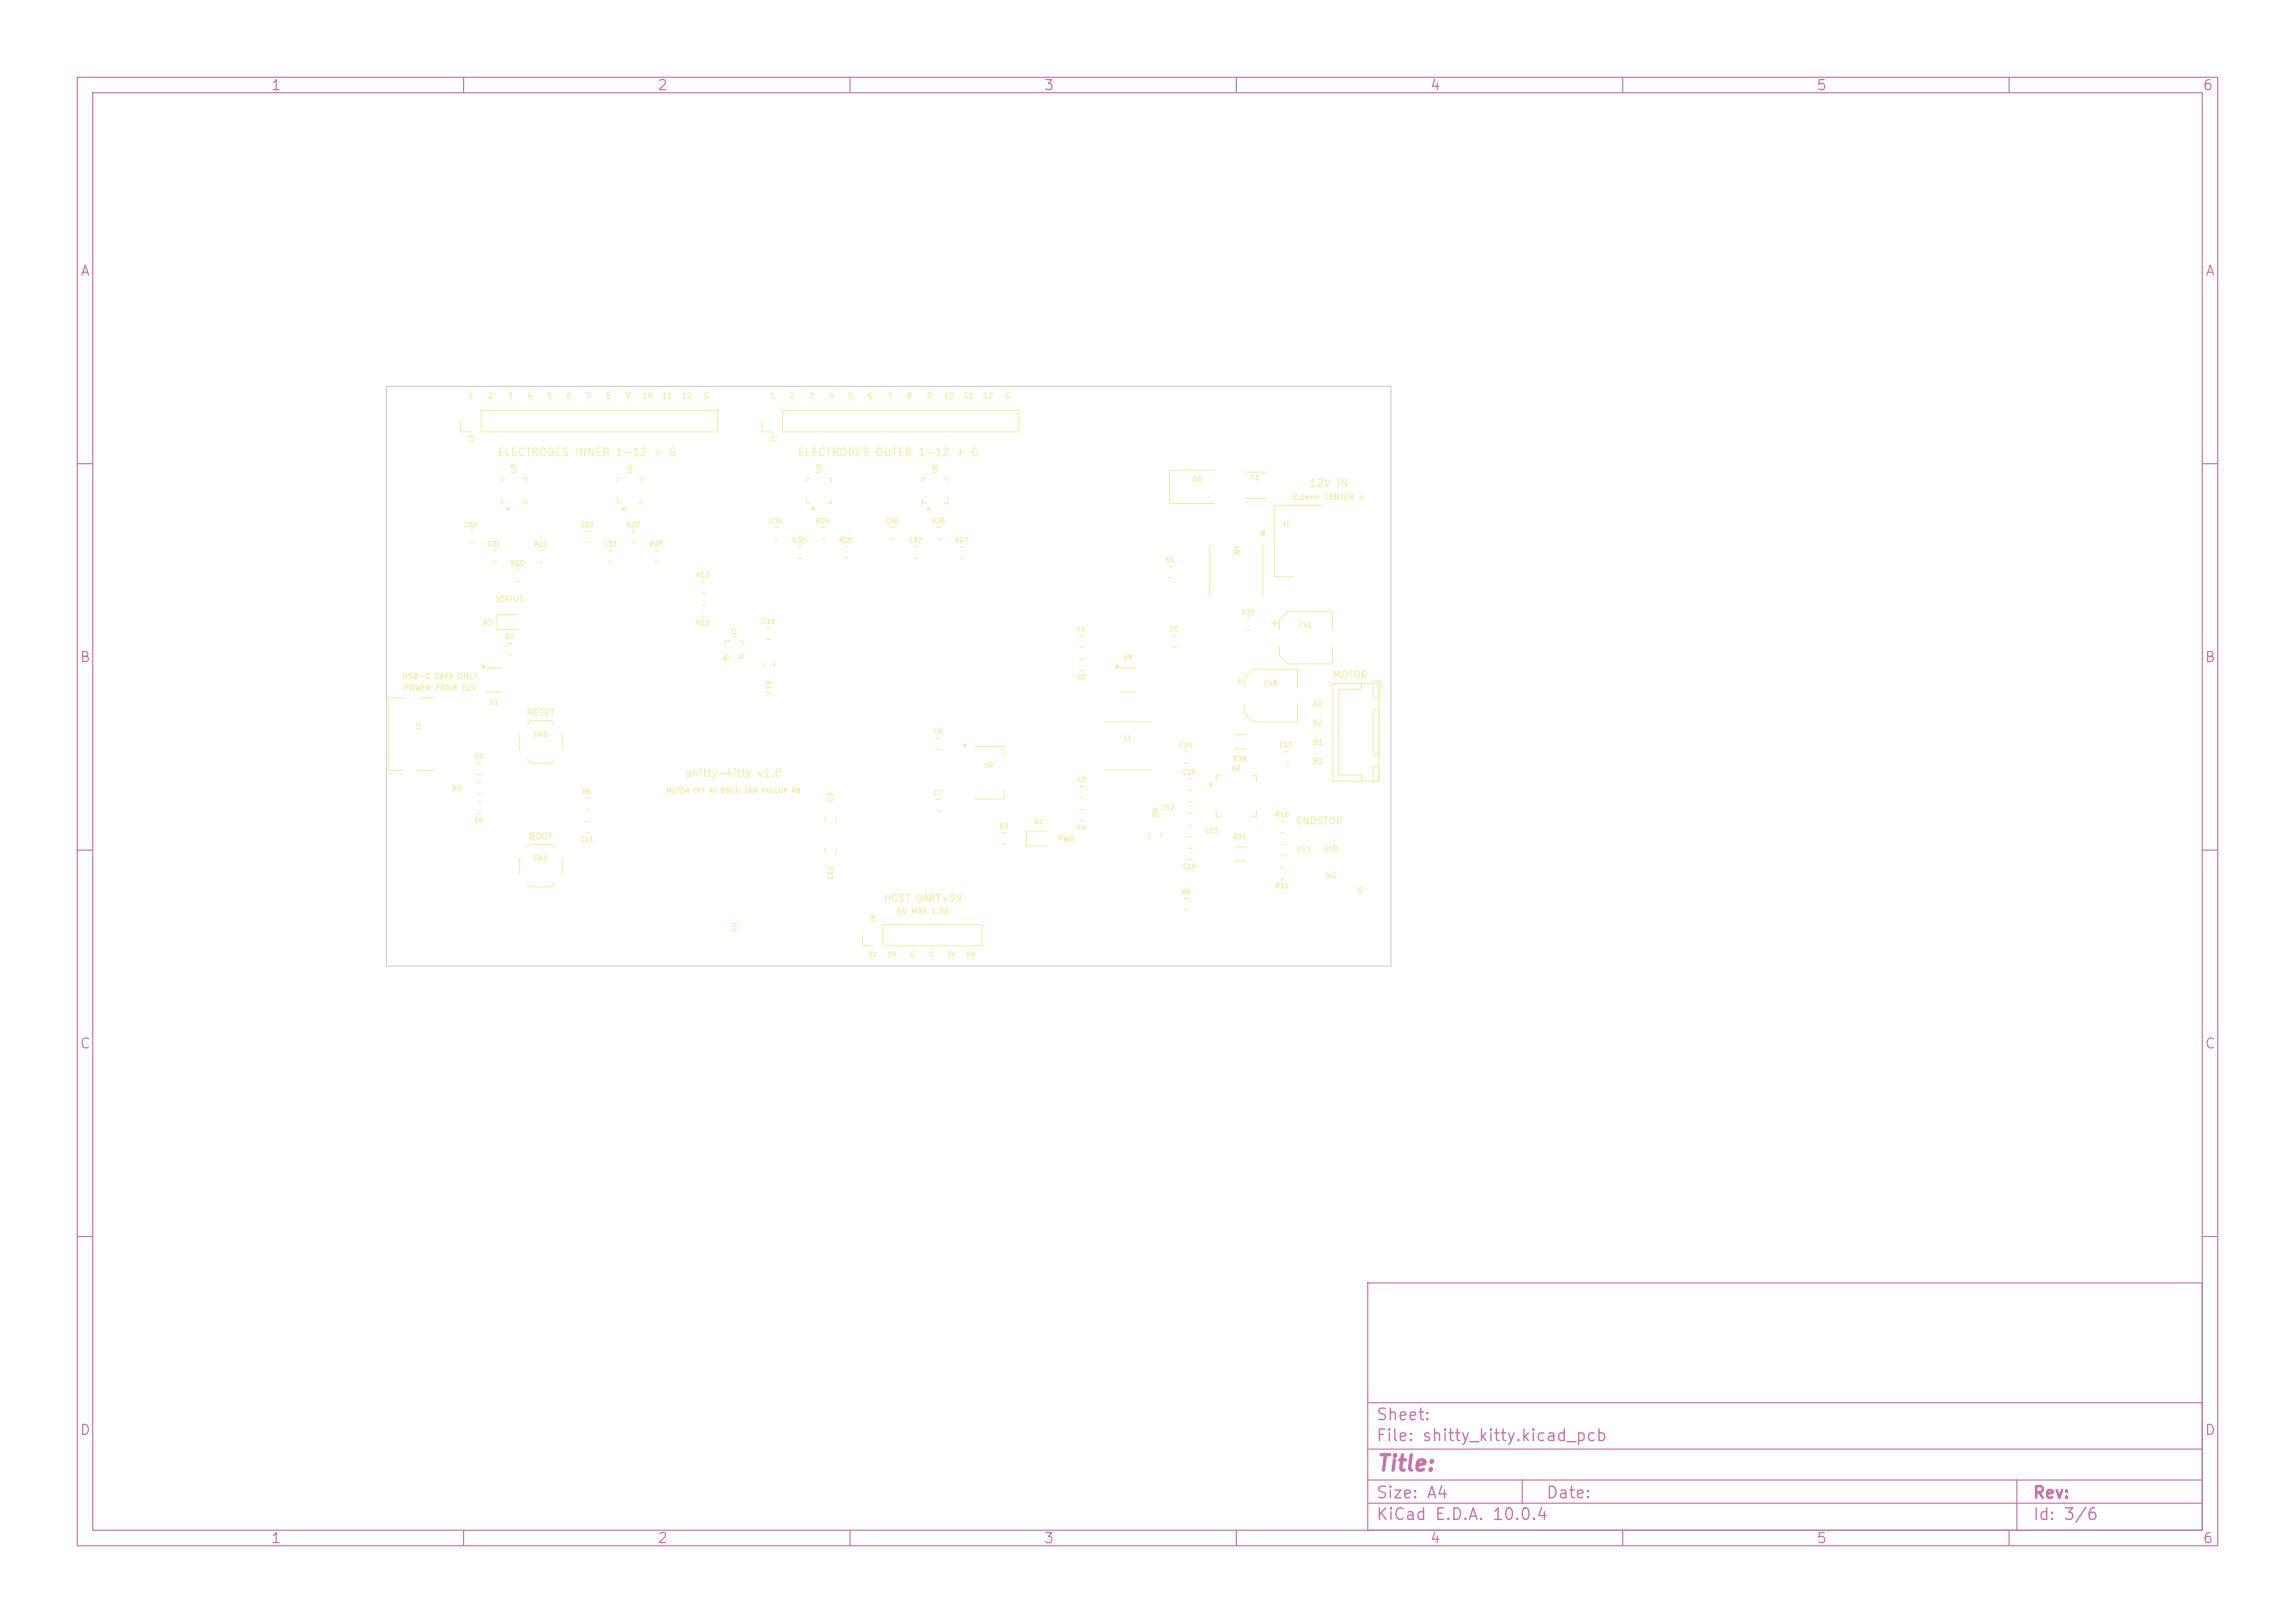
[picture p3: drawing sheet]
<svg xmlns="http://www.w3.org/2000/svg" width="297mm" height="210mm" viewBox="0 0 297 210" stroke-linecap="round" stroke-linejoin="round" font-family="sans-serif">
<defs><g id="words">
<text font-size="2" fill="#c872ab" x="178" y="190.8">Title:</text>
<g font-size="1.5" fill="#c872ab">
<text x="178" y="184.2">Sheet:</text>
<text x="178" y="186.9">File: shitty_kitty.kicad_pcb</text>
<text x="178" y="197.1">KiCad E.D.A. 10.0.4</text>
<text x="178" y="194.3">Size: A4</text>
<text x="200" y="194.3">Date:</text>
<text x="263" y="194.3">Rev:</text>
<text x="263" y="197.1">Id: 3/6</text>
</g>
<g font-size="1.3" fill="#c872ab">
<text x="35" y="12">1</text>
<text x="85" y="12">2</text>
<text x="135" y="12">3</text>
<text x="185" y="12">4</text>
<text x="235" y="12">5</text>
<text x="285" y="12">6</text>
<text x="10.3" y="36">A</text>
<text x="285.4" y="36">A</text>
<text x="10.3" y="86">B</text>
<text x="285.3" y="86">B</text>
<text x="10.3" y="136">C</text>
<text x="285.3" y="136">C</text>
<text x="10.3" y="186">D</text>
<text x="285.3" y="186">D</text>
<text x="35" y="200">1</text>
<text x="85" y="200">2</text>
<text x="135" y="200">3</text>
<text x="185" y="200">4</text>
<text x="235" y="200">5</text>
<text x="285" y="200">6</text>
</g>
<g font-size="1" fill="#f2eda1">
<text x="64.3" y="59.3">ELECTRODES INNER 1-12 + G</text>
<text x="103.1" y="59.3">ELECTRODES OUTER 1-12 + G</text>
<text x="169.3" y="63.3">12V IN</text>
<text x="88.6" y="100.8">shitty-kitty v1.0</text>
</g>
<g font-size=".9" fill="#f2eda1">
<text x="172.4" y="88">MOTOR</text>
<text x="167.7" y="106.9">ENDSTOP</text>
<text x="114.3" y="116.9">HOST UART+5V</text>
</g>
<g font-size=".8" fill="#f2eda1">
<text x="68.1" y="92.8">RESET</text>
<text x="68.3" y="108.8">BOOT</text>
</g>
<g font-size=".7" fill="#f2eda1">
<text x="60.5" y="51.7">1</text>
<text x="63.1" y="51.7">2</text>
<text x="65.6" y="51.7">3</text>
<text x="68.2" y="51.7">4</text>
<text x="70.7" y="51.7">5</text>
<text x="73.2" y="51.7">6</text>
<text x="75.8" y="51.7">7</text>
<text x="78.3" y="51.7">8</text>
<text x="80.9" y="51.7">9</text>
<text x="83.1" y="51.7">10</text>
<text x="85.6" y="51.7">11</text>
<text x="88.1" y="51.7">12</text>
<text x="91" y="51.7">G</text>
<text x="99.5" y="51.7">1</text>
<text x="102.1" y="51.7">2</text>
<text x="104.6" y="51.7">3</text>
<text x="107.2" y="51.7">4</text>
<text x="109.7" y="51.7">5</text>
<text x="112.2" y="51.7">6</text>
<text x="114.8" y="51.7">7</text>
<text x="117.3" y="51.7">8</text>
<text x="119.9" y="51.7">9</text>
<text x="122.1" y="51.7">10</text>
<text x="124.6" y="51.7">11</text>
<text x="127.1" y="51.7">12</text>
<text x="130" y="51.7">G</text>
<text x="167.2" y="64.8">2.1mm CENTER +</text>
<text x="64" y="78">STATUS</text>
<text x="52" y="88">USB-C DATA ONLY</text>
<text x="52.2" y="89.5">POWER FROM 12V</text>
<text x="169.8" y="91.5">A1</text>
<text x="169.8" y="94">A2</text>
<text x="169.8" y="96.5">B1</text>
<text x="169.8" y="99">B2</text>
<text x="136.8" y="109">PWR</text>
<text x="171.2" y="110.3">GND</text>
<text x="171.4" y="113.8">SIG</text>
<text x="116" y="118.4">5V MAX 1.5A</text>
</g>
<g font-size=".6" fill="#f2eda1">
<text x="61.5" y="57.3" transform="rotate(-90 61.5 57.3)">J3</text>
<text x="100.5" y="57.3" transform="rotate(-90 100.5 57.3)">J4</text>
<text x="67" y="61.3" transform="rotate(-90 67 61.3)">U3</text>
<text x="82" y="61.3" transform="rotate(-90 82 61.3)">U4</text>
<text x="106.5" y="61.3" transform="rotate(-90 106.5 61.3)">U5</text>
<text x="121.5" y="61.3" transform="rotate(-90 121.5 61.3)">U6</text>
<text x="154.3" y="62.5">D3</text>
<text x="161.8" y="62.3">F1</text>
<text x="60" y="68.4">C30</text>
<text x="63" y="70.9">C31</text>
<text x="69" y="70.9">R21</text>
<text x="75" y="68.4">C32</text>
<text x="78" y="70.9">C33</text>
<text x="81" y="68.4">R22</text>
<text x="84" y="70.9">R23</text>
<text x="99.5" y="67.9">C34</text>
<text x="102.5" y="70.4">C35</text>
<text x="105.5" y="67.9">R24</text>
<text x="108.5" y="70.4">R25</text>
<text x="114.5" y="67.9">C36</text>
<text x="117.5" y="70.4">C37</text>
<text x="120.5" y="67.9">R26</text>
<text x="123.5" y="70.4">R27</text>
<text x="160.5" y="71.8" transform="rotate(-90 160.5 71.8)">Q1</text>
<text x="165.9" y="68.3">J1</text>
<text x="66" y="73.4">R20</text>
<text x="90" y="74.9">R12</text>
<text x="150.8" y="72.9">R1</text>
<text x="62.5" y="81">D5</text>
<text x="65.3" y="82.9">R7</text>
<text x="90" y="81.1">R13</text>
<text x="95.5" y="82.5" transform="rotate(-90 95.5 82.5)">U7</text>
<text x="98.5" y="80.9">C18</text>
<text x="139.3" y="81.9">C1</text>
<text x="151.3" y="81.9">C5</text>
<text x="160.6" y="79.7">C25</text>
<text x="168" y="81.4">C41</text>
<text x="100" y="89.9" transform="rotate(-90 100 89.9)">C19</text>
<text x="139.3" y="88.1">C2</text>
<text x="145.3" y="85.6">U8</text>
<text x="163.5" y="88.9">C40</text>
<text x="54.7" y="94.6" transform="rotate(-90 54.7 94.6)">J2</text>
<text x="63.3" y="91.4">D1</text>
<text x="69" y="95.5">SW2</text>
<text x="120.8" y="95.1">C6</text>
<text x="145.4" y="96">L1</text>
<text x="61.3" y="98.4">R4</text>
<text x="127.3" y="99.5">U9</text>
<text x="139.3" y="101.4">C3</text>
<text x="152.5" y="96.9">C14</text>
<text x="153" y="100.4">C26</text>
<text x="159.3" y="99.9">U2</text>
<text x="159.5" y="98.7">R30</text>
<text x="165.5" y="96.9">C15</text>
<text x="58.5" y="102.5">R5</text>
<text x="61.3" y="106.6">C8</text>
<text x="75.3" y="102.9">R6</text>
<text x="86.2" y="102.8">MOTOR OFF AT BOOT: ENN PULLUP R8</text>
<text x="108" y="103.8" transform="rotate(-90 108 103.8)">C9</text>
<text x="120.8" y="103.1">C7</text>
<text x="129.3" y="107.4">R3</text>
<text x="133.8" y="106.8">D2</text>
<text x="139.3" y="107.6">C4</text>
<text x="150" y="105.8" transform="rotate(-90 150 105.8)">R9</text>
<text x="150.2" y="105">C12</text>
<text x="155.8" y="108">C13</text>
<text x="165" y="105.9">R10</text>
<text x="69" y="111.5">SW1</text>
<text x="75" y="109.1">C11</text>
<text x="108" y="113.9" transform="rotate(-90 108 113.9)">C10</text>
<text x="153" y="112.6">C16</text>
<text x="159.5" y="108.8">R31</text>
<text x="167.8" y="110.5">C17</text>
<text x="94.5" y="119.3" transform="rotate(90 94.5 119.3)">U1</text>
<text x="113.5" y="119.4" transform="rotate(-90 113.5 119.4)">J8</text>
<text x="152.8" y="115.9">R8</text>
<text x="165" y="115.1">R11</text>
<text x="176.5" y="115.8" transform="rotate(-90 176.5 115.8)">J6</text>
<text x="112.3" y="124">5V</text>
<text x="114.8" y="124">5V</text>
<text x="117.7" y="124">G</text>
<text x="120.2" y="124">G</text>
<text x="122.6" y="124">TX</text>
<text x="125" y="124">RX</text>
</g>
</g></defs>
<g fill="none" stroke="#c872ab" stroke-width=".15">
<path d="M10 10h277v190h-277zM12 12h273v186h-273zM60 10v2M110 10v2M160 10v2M210 10v2M260 10v2M10 60h2M285 60h2M10 110h2M285 110h2M10 160h2"/>
<path d="M177 166h108v32h-108zM285 160h2M60 198v2M110 198v2M160 198v2M177 194.5h108M177 191.5h108M177 187.5h108M177 181.5h108M197 191.5v3M210 198v2M260 198v2"/>
<path d="M261 191.5v6.5"/>
</g>
<g fill="none" stroke="#f2eda1" stroke-width=".13">
<path d="M78.7 71.3h.6M78.7 72.7h.6M62.3 86.2h.5l-.2 .3zM63.1 86.5h1.8M63.1 89.5h1.8M67.3 95v2M68.2 93.7l.5-.4h2.6l.4 .4M68.2 98.3l.5 .5h2.6l.4-.5M72.7 95v2M98.8 85.7v.6M100.2 85.7v.6M151.7 82.3h.6"/>
<path d="M151.7 83.7h.6M67.3 111v2M68.2 109.7l.5-.4h2.6l.4 .4M68.2 114.3l.5 .5h2.6l.4-.5M72.7 111v2M139.7 104.8h.6M139.7 106.2h.6M153.7 103.8h.6M153.7 105.2h.6"/>
</g>
<path d="M62.3 86.2h.5l-.2 .3z" fill="#f2eda1"/>
<g fill="none" stroke="#f2eda1" stroke-width=".13">
<path d="M60.7 68.8h.6M60.7 70.2h.6M79.9 64.7v.4h.4M80.3 61.9h-.4v.4M80.7 65.6l.2 .4h-.4zM82.7 61.9h.4v.4M83.1 64.7v.4h-.4M118.2 70.8h.6M118.2 72.2h.6M161.1 61.1h2.8M161.1 64.5h2.8M153.2 97.3h.6"/>
<path d="M153.2 98.7h.6M159.8 95.1h1.4M159.8 96.9h1.4M135.5 107.5h-2.7v2h2.7"/>
</g>
<path d="M80.7 65.6l.2 .4h-.4z" fill="#f2eda1"/>
<path d="M104.4 64.7v.4h.4M104.8 61.9h-.4v.4M105.2 65.6l.2 .4h-.4zM107.2 61.9h.4v.4M107.6 64.7v.4h-.4" fill="none" stroke="#f2eda1" stroke-width=".13"/>
<path d="M105.2 65.6l.2 .4h-.4z" fill="#f2eda1"/>
<g fill="none" stroke="#f2eda1" stroke-width=".13">
<path d="M100.2 68.3h.6M100.2 69.7h.6M121.3 68.3h.4M121.3 69.7h.4M139.7 85.3h.6M139.7 86.7h.6M144.3 86.2h.5l-.3 .3zM145.1 86.5h1.8M145.1 89.5h1.8M164.6 80.7h.7M165 80.3v.7M165.6 81.4v-1.2l1.1-1.1h5.7v2.3"/>
<path d="M165.6 83.6v1.2l1.1 1.1h5.7v-2.3M148.8 107.8v.4M150.2 107.8v.4M153.3 116.3h.4M153.3 117.7h.4M165.8 112.3h.4M165.8 113.7h.4"/>
</g>
<path d="M144.3 86.2h.5l-.3 .3z" fill="#f2eda1"/>
<path d="M64.9 64.7v.4h.4M65.3 61.9h-.4v.4M65.7 65.6l.2 .4h-.4zM67 79.5h-2.7v2h2.7M67.7 61.9h.4v.4M68.1 64.7v.4h-.4" fill="none" stroke="#f2eda1" stroke-width=".13"/>
<path d="M65.7 65.6l.2 .4h-.4z" fill="#f2eda1"/>
<g fill="none" stroke="#f2eda1" stroke-width=".13">
<path d="M69.8 71.3h.4M69.8 72.7h.4M151.3 73.3h.4M151.3 74.7h.4M93.5 85.1h.4v.4zM93.9 84.6v.3M94.1 85.1h.3M94.4 82.9h-.5v.5M95.6 82.9h.5v.5M96.1 84.6v.5h-.5M106.8 105.7v.6M108.2 105.7v.6"/>
<path d="M121.2 103.5h.6M121.2 104.9h.6"/>
</g>
<g fill="#f2eda1" stroke="#f2eda1" stroke-width=".13">
<circle cx="93.9" cy="85.1" r=".06"/>
<circle cx="94.4" cy="82.9" r=".06"/>
<circle cx="95.6" cy="85.1" r=".06"/>
<circle cx="96.1" cy="83.4" r=".06"/>
</g>
<path d="M93.5 85.1h.4v.4z" fill="#f2eda1"/>
<path d="M59.6 54.5v1.4h1.4M62.3 53.1h30.6v2.8h-30.6zM156.8 70.7h-.2v6.4M163.1 69l.5-.4v.7zM163.2 70.7h.2v6.4M142.9 93.4h6.2M142.9 99.6h6.2M139.7 101.8h.6M139.7 103.2h.6" fill="none" stroke="#f2eda1" stroke-width=".13"/>
<path d="M163.1 69l.5-.4v.7z" fill="#f2eda1"/>
<path d="M157.1 60.9h-5.8v4.3h5.8M124.6 96.4h.5l-.2 .3zM126.2 96.6h3.7v1.3M129.9 102.2v1.2h-3.7" fill="none" stroke="#f2eda1" stroke-width=".13"/>
<path d="M124.6 96.4h.5l-.2 .3z" fill="#f2eda1"/>
<g fill="none" stroke="#f2eda1" stroke-width=".13">
<path d="M75.7 68.8h.6M75.7 70.2h.6M84.8 71.3h.4M84.8 72.7h.4M90.8 75.3h.4M90.8 76.7h.4M103.2 70.8h.6M103.2 72.2h.6M119.4 64.7v.4h.4M119.8 61.9h-.4v.4M120.2 65.6l.2 .4h-.4zM122.2 61.9h.4v.4"/>
<path d="M122.6 64.7v.4h-.4M124.3 70.8h.4M124.3 72.2h.4M61.8 98.8h.4M99.2 81.3h.6M99.2 82.7h.6M121.2 95.5h.6M121.2 96.9h.6M161.3 80.1h.6M161.3 81.5h.6M166.2 97.3h.6M166.2 98.7h.6"/>
<path d="M172.5 88.4h6v12.7h-6zM176.2 88.5v.7h-2.9v11.1h2.9v.8M177.5 88.2h1.2v1.2M177.7 88.4h.7v1.9h-.7zM177.7 91.7h.7v6.1h-.7zM177.7 99.3h.7v1.8h-.7zM61.8 101.3h.4M61.8 102.7h.4M61.8 100.2h.4M75.8 103.3h.4M75.8 104.7h.4M106.8 109.7v.6"/>
<path d="M108.2 109.7v.6M114.3 119.6h12.8v2.8h-12.8zM153.7 100.8h.6M153.7 102.2h.6M153.7 109.8h.6M153.7 111.2h.6M159.8 109.6h1.4M159.8 111.4h1.4M165.8 106.3h.4M165.8 107.7h.4M111.6 121v1.4h1.4"/>
</g>
<path d="M120.2 65.6l.2 .4h-.4z" fill="#f2eda1"/>
<g fill="none" stroke="#f2eda1" stroke-width=".13">
<path d="M98.6 54.5v1.4h1.4M101.3 53.1h30.6v2.8h-30.6zM63.7 71.3h.6M63.7 72.7h.6M66.8 73.8h.4M66.8 75.2h.4M81.8 68.8h.4M81.8 70.2h.4M90.8 78.3h.4M90.8 79.7h.4M106.3 68.3h.4M106.3 69.7h.4"/>
<path d="M109.3 70.8h.4M109.3 72.2h.4M115.2 68.3h.6M115.2 69.7h.6M171.1 65.4h-6.2v9.2h2.5M52.2 90.3h-1.9v9.4h1.9M54.1 90.3h2M54.1 99.7h2M65.8 83.3h.4M65.8 84.7h.4M139.7 82.3h.6M139.7 83.7h.6"/>
<path d="M160.1 88.2h.8M160.5 87.8v.7M161.1 88.9v-1.2l1.1-1.1h5.7v2.3M161.1 91.1v1.2l1.1 1.1h5.7v-2.3M61.7 103.8h.6M61.7 105.2h.6M75.7 106.3h.6M75.7 107.7h.6M129.8 107.8h.4M129.8 109.2h.4M153.7 106.8h.6M153.7 108.2h.6"/>
<path d="M156.6 101.3l.3 .2-.3 .2zM157.4 104.9v.7h.7M158.1 100.4h-.7v.7M161.9 100.4h.7v.7M162.6 104.9v.7h-.7M165.7 109.3h.6M165.7 110.7h.6"/>
</g>
<path d="M156.6 101.3l.3 .2-.3 .2z" fill="#f2eda1"/>
<path d="M50 50h130v75h-130z" fill="none" stroke="#d0d2cd" stroke-width=".15"/>
<use href="#words"/>
</svg>
